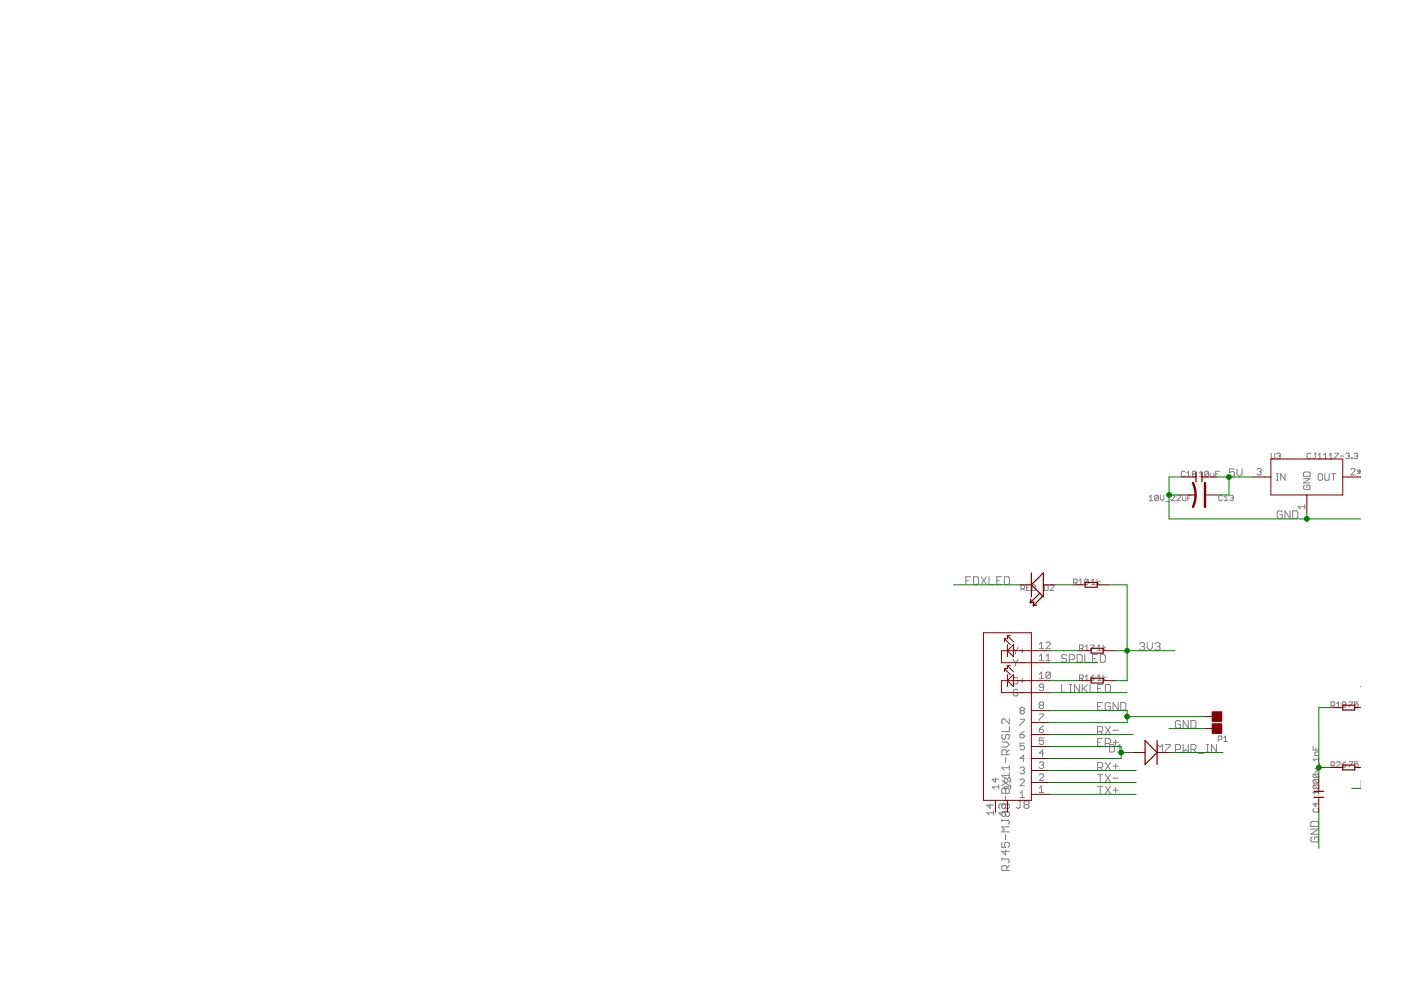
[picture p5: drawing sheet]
<svg xmlns="http://www.w3.org/2000/svg" width="297mm" height="210mm" viewBox="0 0 297 210" stroke-linecap="round" stroke-linejoin="round" font-family="sans-serif">
<g fill="none" stroke="#808080" stroke-width=".21">
<path d="M258.6 99.9h-.8v1.2M261.7 99.4h-1.1v.8l.6-.2h.3l.2 .2v.6l-.2 .2h-.6l-.3-.2M262.3 99.4v1.1l.5 .5 .6-.5v-1.1M266.5 99.5l.2-.2h.5l.2 .2-.2 .5M269.5 96.1v1l.2 .2h.4l.2-.2v-1M270.7 96.3l.2-.2h.4l.2 .2-.2 .4M271.1 96.7h.2M271.3 96.7l.2 .2-.2 .4h-.4l-.2-.2M277.9 96.3l-.2-.2h-.4l-.2 .2v.8l.2 .2h.4l.2-.2M278.7 96.1h.4M278.9 96.1v1l-.2 .2-.4-.2M279.5 97.3h.7"/>
<path d="M279.5 96.5l.3-.4v1.2M280.6 97.3h.8M280.6 96.5l.4-.4v1.2M281.8 97.3h.8M281.8 96.5l.4-.4v1.2M283 96.1h.8v.2l-.8 .8v.2M284.1 96.7h.8M285.3 96.3l.2-.2h.4l.2 .2-.2 .4M285.7 96.7h.2M285.9 96.7l.2 .2-.2 .4h-.4l-.2-.2M286.4 99.5l.2-.2h.5l.2 .2v.3l-.9 .9h.9M286.5 97.1h.2v.2h-.2z"/>
<path d="M287.1 96.3l.2-.2h.4l.1 .2-.1 .4M287.5 96.7h.2M287.7 96.7l.1 .2-.1 .4h-.4l-.2-.2M287.8 99.5l.8 .8M288.2 99.5v1M288.6 99.7l-.8 .8M243.6 105.4l.4-.4v1.2M243.6 106.2h.8M245.6 105.2v.8l-.2 .2h-.4l-.2-.2M245.6 105.2l-.2-.2h-.4l-.2 .2v.8M245.6 105.2l-.8 .8M246 105v.8l.4 .4 .4-.4v-.8"/>
<path d="M247.2 106.3h.7M248.3 105.2l.2-.2h.4l.2 .2v.2l-.8 .8h.8M249.5 105.2l.2-.2h.4l.2 .2v.2l-.8 .8h.8M250.7 105.4v.6l.2 .2h.5v-.8M251.2 100.1l-.2-.2h-.3l-.2 .2v.8l.2 .2h.3l.2-.2M251.6 101.1h.8M251.6 100.3l.4-.4v1.2M251.8 105.6h.4M252.6 105h-.8v1.2M253 100.5l-.2 .2 .2 .4h.4l.2-.2-.2-.4M253 100.5l-.2-.2 .2-.4h.4l.2 .2-.2 .4M253 100.5h.4"/>
<path d="M254.3 100.3l.4-.4v1.2M254.3 101.1h.8M256.2 100.1v.8l-.2 .2h-.4l-.2-.2M256.2 100.1l-.2-.2h-.4l-.2 .2v.8M256.2 100.1l-.8 .8M256.6 100.3v.6l.2 .2h.6v-.8M257.8 100.5h.4M259.2 105.2l-.2-.2h-.4l-.2 .2v.8l.2 .2h.4l.2-.2M259.6 106.2h.7M259.6 105.4l.3-.4v1.2M260.7 105.2l.2-.2h.4l.2 .2-.2 .4M261.1 105.6h.2"/>
<path d="M261.3 105.6l.2 .2-.2 .4h-.4l-.2-.2M267 100h.2M267.2 100l.2 .2-.2 .5h-.5l-.2-.2M270.6 101.8h.5M270.6 100.4h.5M270.8 100.4v1.4M271.9 108.6l-.3-.3h-.5l-.3 .3v1.1l.3 .2h.5l.3-.2v-.6h-.6M272.5 100.4v1.4l-1-1.4v1.4M273.5 108.3v1.6l-1.1-1.6v1.6M274.1 108.3h.8l.3 .3v1.1l-.3 .2h-.8zM276.4 101.5h1.4l-1.4 .9h1.4M276.6 102.9l-.2 .2v.5l.2 .2h.9l.3-.2v-.5l-.3-.2h-.4v.4"/>
<path d="M276.6 100.1h.9l.3 .2v.7h-1.4v-.7zM276.6 107.4h-1.3l.4 .5M276.6 107v.9M279.5 100.7l.2-.3h.5l.2 .3v.9l-.2 .2h-.5l-.2-.2zM280.9 100.4v1.2l.2 .2h.5l.2-.2v-1.2M282.3 100.4h.9M282.7 100.4v1.4M287.8 100h.8M204.8 123.1h.5M205.8 122.3h-1v1.6M206.4 122.3h.8l.3 .3v1l-.3 .3h-.8zM208 122.3l1.1 1.6"/>
<path d="M209.1 122.3l-1.1 1.6M209.7 122.3v1.6h1.1M211.3 123.1h.6M212.4 122.3h-1.1v1.6h1.1M213 122.3h.8l.2 .3v1l-.2 .3h-.8zM214.9 137.3v.2l.4 .5M214.9 139.8v.2l.4 .5M215.3 138v.7M215.8 137.3v.2l-.5 .5M215.8 139.8v.2l-.5 .5M216.3 138h.9M216.5 124.8h.6l.2-.2v-.4l-.2-.2h-.6v1.2"/>
<path d="M216.7 137.5v.9M216.9 124.8l.4 .4M217.6 124.6h.4M218.4 124h-.8v1.2h.8M218.8 124h.6l.2 .2v.8l-.2 .2h-.6zM220.3 136.6l.5-.5v1.4M220.3 139.1l.5-.4v1.4M220.3 137.5h1M221.4 124h.6l.2 .2v.8l-.2 .2h-.6zM221.8 136.4l.2-.3h.5l.2 .3v.2l-.9 .9h.9M221.8 139.1l.4-.4v1.4M222.6 124.2l.2-.2h.4l.2 .2v.2l-.8 .8h.8"/>
<path d="M226.2 139.1l-.3-.3h-.5l-.3 .3v.2l.3 .3h.5l.3 .3v.2l-.3 .3h-.5l-.3-.3M226.7 139.9h.8l.3-.3v-.5l-.3-.3h-.8v1.6M227.6 123.5h.6l.2-.1v-.4l-.2-.2h-.6v1.1M228 123.5l.4 .4M228.4 138.8h.8l.2 .3v1l-.2 .3h-.8zM228.8 123.9h.8M228.8 123.2l.4-.4v1.1M228.9 137.5h.6l.2-.2v-.4l-.2-.1h-.6v1.1M229.3 137.5l.4 .4M230 138.8v1.6h1.1M230.1 137.9h.7M230.1 137.1l.3-.3v1.1"/>
<path d="M230.7 123v.7l-.2 .2h-.4l-.1-.2M230.7 123l-.2-.2h-.4l-.1 .2v.7M230.7 123l-.7 .7M231.2 136.8h.8l-.8 1.1M231.4 123.2l.4-.4v1.1M231.4 123.9h.8M231.6 139.6h.6M232.6 122.8v1.1M232.7 137.1l.4-.3v1.1M232.7 137.9h.7M232.7 138.8h-1.1v1.6h1.1M233.2 123.2l-.6 .3 .6 .4"/>
<path d="M233.3 138.8h.8l.3 .3v1l-.3 .3h-.8zM233.9 136.8v1.1M234.4 137.1l-.5 .4 .5 .4M241.6 136.5l.3-.3h.5l.3 .3v.3l-.3 .3M242.1 137.1h.3M242.4 137.1l.3 .2v.3l-.3 .3h-.5l-.3-.3M243.2 136.2v1.1l.6 .6 .5-.6v-1.1M244.9 136.5l.2-.3h.6l.3 .3v.3l-.3 .3M245.4 137.1h.3M245.7 137.1l.3 .2v.3l-.3 .3h-.6l-.2-.3M212.4 157.3h1.1l.5 .6-.5 .5h-1.1M212.7 155.7l-.3 .3v.5l.3 .2h.2l.3-.2v-.5l.3-.3h.2l.3 .3v.5l-.3 .2"/>
<path d="M214 152.4v1.1l-1.1-1.1h-.2l-.3 .3v.5l.3 .3M214 154.1v1h-1.6M214 159l-.5 .5M215.3 140.5v.7M215.8 146.4l-.2-.2h-.5l-.2 .2v.9l.2 .3h.5l.2-.3v-.4h-.5M215.8 143.8l-.2-.2h-.5l-.2 .2v1l.2 .2h.5l.2-.2v-.5h-.5M216.3 152.5h.9v.2l-.9 1v.2M216.3 155.7h.7l.2 .5-.2 .2h-.5l-.2-.2zM216.3 146.9h.9M216.3 144.3h.9M216.3 140.5h.9M216.5 150.7l-.2-.3 .2-.4h.5l.2 .2-.2 .5"/>
<path d="M216.5 150.7l-.2 .2 .2 .5h.5l.2-.3-.2-.4M216.5 150.7h.5M216.7 143.8v1M217.2 157.6h-.9v.7l.4-.2 .5 .2v.4l-.2 .3h-.5l-.2-.3M217.2 155l-.9 .7M220.3 143l.5-.5v1.4M220.3 151.4h1v.2l-1 .9v.3M220.3 154.6h.7l.3 .5-.3 .2h-.4l-.3-.2zM220.3 143.9h1M220.3 140.1h1M220.6 149.5l-.3-.2 .3-.5h.4l.3 .3-.3 .4M220.6 149.5l-.3 .3 .3 .4h.4l.3-.2-.3-.5"/>
<path d="M220.6 149.5h.4M221.3 156.5h-1v.7l.5-.3 .5 .3v.4l-.3 .3h-.4l-.3-.3M221.3 159.7h-1l.7-.7v1.4M221.3 145.7h-.7l-.3-.2 .3-.5h.4l.3 .3v.9l-.3 .2h-.4l-.3-.2M221.3 153.9l-1 .7M221.8 140.1h.9M222.7 142.7v1l-.2 .2h-.5l-.2-.2M222.7 142.7l-.2-.2h-.5l-.2 .2v1M222.7 142.7l-.9 1M225.1 145.1v1.7h1.1M226.7 146.8h.6M226.7 145.1h.6"/>
<path d="M227 145.1v1.7M228.9 143.9h.6l.2-.2v-.4l-.2-.2h-.6v1.2M228.9 145.1v1.7l-1.1-1.7v1.7M229.3 143.9l.4 .4M229.4 145.1v1.7M229.7 146l.8 .8M230.1 144.3h.7M230.1 143.5l.3-.4v1.2M230.5 145.1l-1.1 1.1M231.1 145.1v1.7h1.1M231.2 143.7h.6l.2 .4-.2 .2h-.4l-.2-.2zM232 143.1l-.8 .6"/>
<path d="M232.7 143.5l.4-.4v1.2M232.7 144.3h.7M232.7 155.1h.8l.3-.2v-.6l-.3-.3h-.8v1.7M232.7 157.4h.6M232.7 149.8h.6M232.7 146h.6M233.3 155.1l.5 .6M233.8 156.6h-1.1v1.6h1.1M233.8 148.9h-1.1v1.7h1.1M233.8 145.1h-1.1v1.7h1.1M233.9 143.1v1.2M234.3 157.6h.9l.2-.2v-.6l-.2-.2h-.9v1.6"/>
<path d="M234.3 154l1.1 1.7M234.4 145.1h.8l.3 .3v1.1l-.3 .3h-.8zM234.4 143.5l-.5 .4 .5 .4M235.3 157.9h.8l.2 .2v1.1l-.2 .2h-.8zM235.4 149.2l-.2-.3h-.6l-.3 .3v1.1l.3 .3h.6l.2-.3v-.5h-.5M235.4 154l-1.1 1.7M236 157.4h1.1M236 154.9h1.1M236.5 156.8v1.1M236.9 159.4h1.1M236.9 158.4l.5-.5v1.5M237.1 148.9v1.7l-1.1-1.7v1.7"/>
<path d="M237.6 148.9h.8l.3 .3v1.1l-.3 .3h-.8zM245.4 159.4v-1.5l.6 .5 .5-.5v1.5M247.1 157.9h1v.2l-1 1.1v.2M249.2 158.9h.8l.3-.2v-.6l-.3-.3h-.8v1.7M250.3 153l-.3-.2h-.5l-.3 .2v1.1l.3 .3h.5l.3-.3v-.5h-.5M250.8 157.8v1.7l.6-.6 .5 .6v-1.7M251.9 152.8v1.6l-1.1-1.6v1.6M252.5 158.9h.8l.3-.2v-.6l-.3-.3h-.8v1.7M252.5 152.8h.8l.3 .2v1.1l-.3 .3h-.8zM253 158.9l.6 .6M254.1 159.7h1.1M255.8 157.8h.5"/>
<path d="M255.8 159.5h.5M256 157.8v1.7M257.9 157.8v1.7l-1-1.7v1.7M258.3 156.8h.6l.2-.2v-.3l-.2-.2h-.6v1.1M259.5 156.4l.3-.3v1.1M259.5 157.2h.7M278.4 158.2v.8h1.2M279 158.6v.4M279.6 159.4h-.6l-.2 .2v.6h.8M282.2 149.6h.6l.2-.2v-.4l-.2-.2h-.6v1.2M282.6 149.6l.4 .4M283.4 150h.7"/>
<path d="M283.4 149.2l.4-.4v1.2M285.3 149.4h-.5l-.2-.2 .2-.4h.3l.2 .2v.8l-.2 .2h-.3l-.2-.2M286 148.8h.8l-.8 1.2M288 148.8h-.8v.6l.4-.2 .4 .2v.4l-.2 .2h-.4l-.2-.2M209.9 170.5v.9l-.7-.7h1.4M210.6 172.3h-1.4l.5 .5M210.6 171.9v.9M211.1 165v.9l-.7-.7h1.4M211.8 166.8h-1.4l.4 .5M211.8 166.4v.9M212.4 173.7v.5M212.4 178.6v1.1h.8l-.3-.6v-.2l.3-.3h.5l.3 .3v.5l-.3 .3"/>
<path d="M212.4 173.9h1.3l.3 .3v.3l-.3 .3M212.4 165.5l1.6 1.1M212.5 170.7l.2-.2 .5 .2v.5l-.3 .2M212.5 170.7l-.3-.2-.4 .2v.5l.2 .2M212.5 170.7v.2M212.7 167.1h.2l.3 .3 .3-.3h.2l.3 .3v.8h-1.6v-.8zM213.2 172.3h-1.4l.4 .5M213.2 171.9v.9M213.2 170.7l-.3-.3h-.2l-.3 .3v.5l.3 .3h.2l.3-.3M213.2 172.3l-.3-.3h-.2l-.3 .3v.5l.3 .3h.2l.3-.3M213.2 170.7l.3-.3h.2l.3 .3v.5l-.3 .3h-.2l-.3-.3M213.2 172.3l.3-.3h.2l.3 .3v.5l-.3 .3h-.2l-.3-.3"/>
<path d="M213.2 160.6v1M213.2 167.4v.8M213.2 168.8v1M213.2 170.7v.5M213.2 172.3v.5M213.2 177v1M213.5 160v-.8l-.3-.2h-.5l-.3 .2v.8h1.6M213.6 165.2l-.2-.2-.5 .2v.5l.2 .2M213.6 165.2l.2-.2 .5 .2v.5l-.2 .2M213.6 165.2v.2M214 162.2v1.1M214 163.9v1"/>
<path d="M214 175.3h-1.6l.5 .6-.5 .5h1.6M214 165.5l-1.6 1.1M214 164.4h-1.6l.5 .5M214 162.8h-1.6l.5 .5M214.3 166.8h-1.4l.5 .5M214.3 166.4v.9M216 169.8h.6M216.3 162.9l.2-.3h.5l.2 .3-.2 .4M216.3 168.2l.4-.5v1.4M216.3 169.1h.9M216.3 165.4l.2-.2h.5l.2 .2v.3l-.9 .9h.9M216.3 169.8v1.3l-.3 .3h-.2l-.3-.3"/>
<path d="M216.7 163.3h.3M217 163.3l.2 .3v.2l-.2 .3h-.5l-.2-.3M217.2 160.8h-.9l.7-.7v1.4M217.4 170.6l-.3 .3v.2l.3 .3h.5l.3-.3v-.2l-.3-.3M217.4 170.6l-.3-.3v-.2l.3-.3h.5l.3 .3v.2l-.3 .3M217.4 170.6h.5M220.3 168h1M220.3 164.3l.3-.2h.4l.3 .2v.2l-1 1h1M220.3 167.1l.5-.5v1.4M220.3 161.8l.3-.3h.4l.3 .3-.3 .4M220.8 162.2h.2M221 162.2l.3 .3-.3 .4h-.4l-.3-.2"/>
<path d="M232.7 166.7h1.1M232.7 164.2h1.1M232.7 162.7h.8l.3-.2v-.6l-.3-.3h-.8v1.7M233.3 164.2v1.6M233.3 166.7v1.7M233.3 162.7l.5 .6M234.3 166.7l1.1 1.7M234.3 164.2l1.1 1.6M234.3 161.6l1.1 1.7M235.4 166.7l-1.1 1.7M235.4 164.2l-1.1 1.6M235.4 161.6l-1.1 1.7"/>
<path d="M236 167.5h1.1M236 165h1.1M236 162.5h1.1M236.5 161.9v1.1M236.5 167v1.1M277.9 174.4l.3-.2h1.1l.2 .2v.8h-1.6zM277.9 175.8h1.6l-1.6 1.1h1.6M278.2 177.4l-.3 .3v.5l.3 .3h1.1l.2-.3v-.5l-.2-.3h-.6v.6M278.6 164.1h.8l.2 .2v.4l-.2 .2M278.6 165.3h.8l.2 .2v.3l-.2 .3M278.6 166.4h.8l.2 .2v.4l-.2 .2M278.6 171.4l-.2 .2v.4l.2 .2h.8l.2-.2v-.4l-.2-.2"/>
<path d="M278.6 166.4l-.2 .2v.4l.2 .2h.8M278.6 164.1l-.2 .2v.4l.2 .2h.8M278.6 165.3l-.2 .2v.3l.2 .3h.8M278.6 166.4l.8 .8M278.6 165.3l.8 .8M278.6 164.1l.8 .8M278.8 162.9l.8 .4-.8 .4M279 170.2v.8l-.6-.6h1.2M279.6 168h-1.2l.4 .4M279.6 160.6v.8M279.6 167.6v.8M279.6 161h-1.2l.4 .4"/>
<path d="M279.8 161.8v.7M282.2 162.3h.6l.2-.2v-.4l-.2-.2h-.6v1.2M282.6 162.3l.4 .4M283.4 161.7l.2-.2h.4l.1 .2v.2l-.7 .8h.7M284.6 162.1h.5l.2 .4-.2 .2h-.3l-.2-.2zM285.3 161.5l-.7 .6M286 161.5h.8l-.8 1.2M288 161.5h-.8v.6l.4-.2 .4 .2v.4l-.2 .2h-.4l-.2-.2M212.4 181.9v.5M212.4 182.1h1.3l.3 .3v.3l-.3 .2M213.2 180.2v1.1l-.8-.8h1.6M213.5 184.6v-.8l-.3-.3h-.5l-.3 .3v.8h1.6"/>
<path d="M214 183.5l-.5 .5"/>
</g>
<g fill="none" stroke="#800000" stroke-width=".25">
<path d="M253.6 100.1v2.1M254.8 100.1v2.1M218.4 127.8l.8-.1-.1 .7M218.5 127l-.1 .8M218.7 121.5v5M219.8 128.3l-.7 .1M220.5 125.8l-2.1 2M221.1 126.4l-2 2M221.2 121.5v5l-2.5-2.5zM230.1 123.5h2.5v1h-2.5zM231.4 137.5h2.5v1h-2.5zM231.4 143.8h2.5v1h-2.5z"/>
<path d="M242.8 157l2.5 2.6-2.5 2.5zM245.3 157v5.1M284.7 149.5h2.5v1h-2.5zM278.6 169.1h2M278.6 167.8h2M284.7 162.2h2.5v1h-2.5z"/>
</g>
<g fill="none" stroke="#800000" stroke-width=".21">
<path d="M269.5 97.3h15.2v7.6h-15.2zM250.4 101.1h3.2M250.4 104.9h3.2M254.8 101.1h3.2M255.5 104.9h2.5M265.6 101.1h3.9M277.1 104.9v3.9M284.7 101.1h3.8M208.5 134.2h10.2v35.5h-10.2zM213 135.4l1.2 1.3M213 135.4v.7M213.6 134.8v.6h-.6"/>
<path d="M213.6 136.7v2.5M213.6 134.8l1.3 1.3M213.6 134.8h.6M214.9 136.7v2.5l-1.3-1.2zM216.1 124h2.6M221.2 124h2.6M222.5 138h-10.2v2.5h10.2M227.6 124h2.5M228.8 138h2.6M232.6 124h2.6M233.9 138h2.5M213 141.8v.6"/>
<path d="M213 141.8l1.2 1.2M213.6 141.1v.7h-.6M213.6 143v2.6M213.6 141.1l1.3 1.3M213.6 141.1h.6M214.9 143v2.6l-1.3-1.3zM218.7 158.3h3.8M218.7 155.7h3.8M218.7 153.2h3.8M218.7 150.7h3.8M222.5 144.3h-10.2v2.6h10.2M228.8 144.3h2.6"/>
<path d="M233.9 144.3h2.5M240.2 159.6h2.6M245.3 159.6h2.6M255.5 151.9h2.5M255.5 154.5h2.5M282.2 150h2.5M287.2 150h1.4M211.1 169.7v2.5M213.6 169.7v2.5M218.7 168.4h3.8M218.7 165.9h3.8M218.7 163.4h3.8"/>
<path d="M218.7 160.8h3.8M279.6 164.6v3.2M279.6 169.1v3.1M282.2 162.7h2.5M287.2 162.7h1.4"/>
</g>
<g fill="#800000" stroke="#800000" stroke-width=".21">
<path d="M257 153.5h2v2h-2z"/>
<path d="M257 150.9h2v2.1h-2z"/>
</g>
<path d="M252.9 102.4a6.1 6.1 0 0 1 0 5.1M255.5 102.4v5.1" fill="none" stroke="#800000" stroke-width=".51"/>
<g fill="none" stroke="#008000" stroke-width=".21">
<path d="M247.9 104.9h2.5M250.4 101.1h-2.5v8.9h40.7M258 101.1h7.6M260.6 101.1v3.8h-2.6M277.1 108.8v1.2M288.5 101.1h.1M202.2 124h13.9M222.5 138h6.3M223.8 124h3.8M235.2 124h3.8v20.3h-2.6M236.4 138h12.7M222.5 146.9h16.5"/>
<path d="M222.5 140.5h10.1M222.5 150.7h16.5v2.5h-16.5M222.5 144.3h6.3M222.5 158.3h15.2v2.5h-15.2M222.5 155.7h17.7M237.7 159.6h2.5M239 151.9h16.5M247.9 154.5h7.6M247.9 159.6h11.4M282.2 150h-2.6v14.6M288.5 145.6h.1M222.5 168.4h18.4"/>
<path d="M222.5 165.9h18.4M222.5 163.4h18.4M279.6 172.2v7.7M279.6 162.7h2.6M286.6 167.2h2"/>
</g>
<g fill="#008000" stroke="#008000" stroke-width=".21">
<circle cx="277.1" cy="110" r=".51"/>
<circle cx="247.9" cy="104.9" r=".51"/>
<circle cx="239" cy="138" r=".51"/>
<circle cx="260.6" cy="101.1" r=".51"/>
<circle cx="237.7" cy="159.6" r=".51"/>
<circle cx="279.6" cy="162.7" r=".51"/>
<circle cx="239" cy="151.9" r=".51"/>
</g>
</svg>
